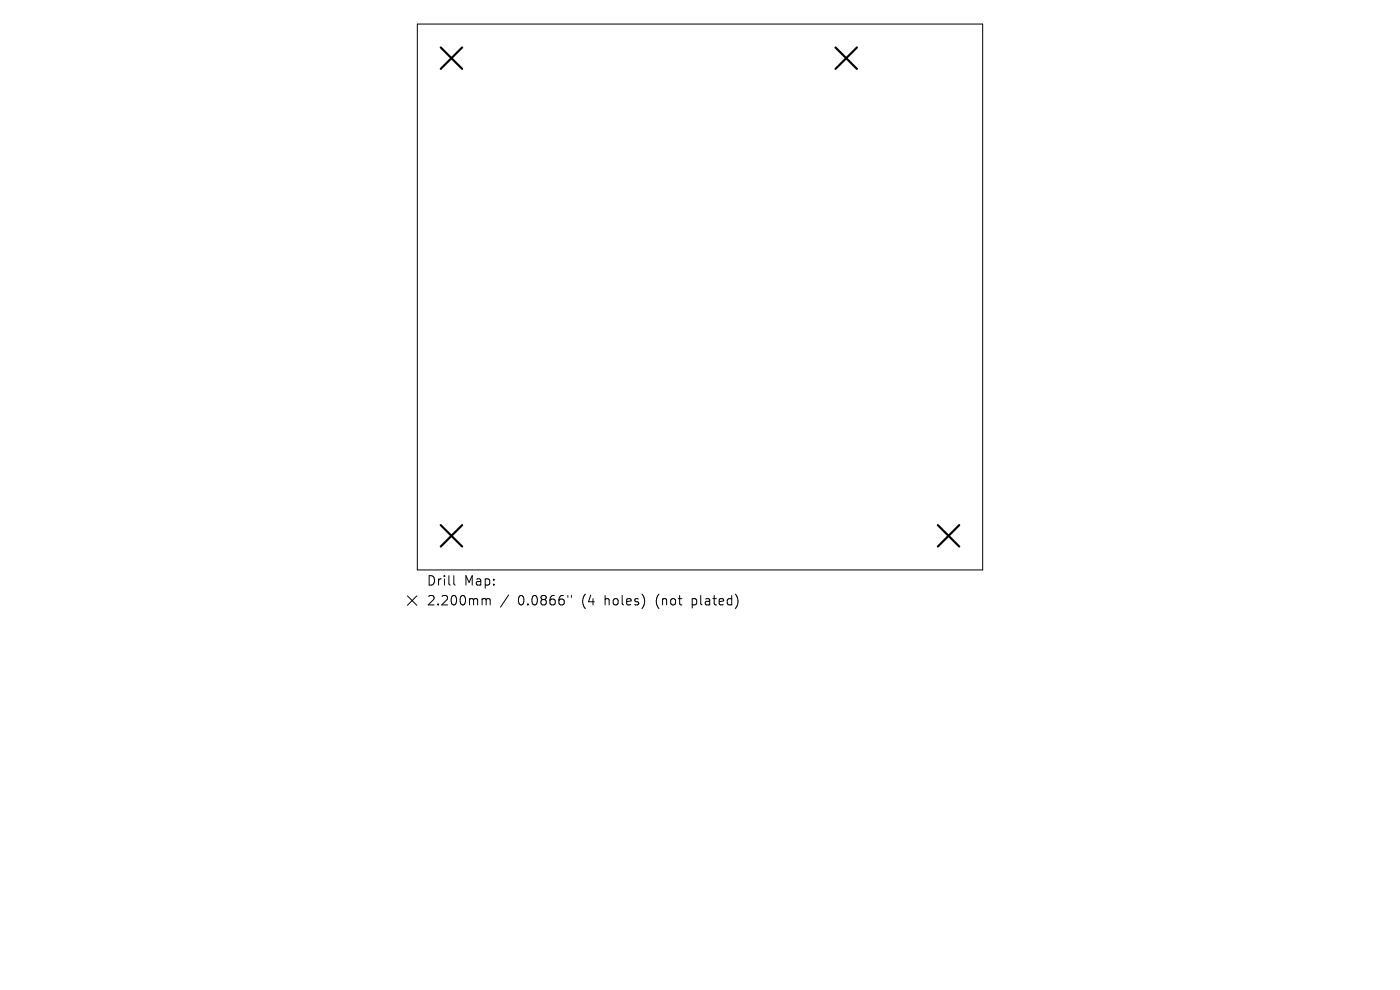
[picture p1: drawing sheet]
<svg xmlns="http://www.w3.org/2000/svg" width="297mm" height="210mm" viewBox="0 0 297 210" stroke-linecap="round" stroke-linejoin="round" font-family="sans-serif">
<defs><g id="words">
<g font-size="2.8">
<text x="90.4" y="124.5">Drill</text>
<text x="98.4" y="124.5">Map:</text>
<text x="90.4" y="128.7">2.200mm</text>
<text x="109.9" y="128.7">0.0866&quot;</text>
<text x="123.6" y="128.7">(4</text>
<text x="128.6" y="128.7">holes)</text>
<text x="139.6" y="128.7">(not</text>
<text x="147.4" y="128.7">plated)</text>
</g>
</g></defs>
<path d="M88.5 5.1h120v115.8h-120zM86.4 126.4l2 2M88.4 126.4l-2 2M96.3 122.1v1.7l.3 .3M102.6 127l.4 .1 .1 .2M103.1 127.3l.3-.3 .5 .1 .1 1.2M103.1 127.3v1M107.9 126.2l-1.7 2.6M120.5 126.3v.4M121.2 126.3v.4" fill="none" stroke="#000" stroke-width=".21"/>
<path d="M93.5 10.1l4.5 4.5M98 10.1l-4.5 4.5M177.2 10.1l4.6 4.5M181.8 10.1l-4.6 4.5M93.5 111.4l4.5 4.5M98 111.4l-4.5 4.5M199 111.4l4.5 4.5M203.5 111.4l-4.5 4.5" fill="none" stroke="#000" stroke-width=".45"/>
<use href="#words"/>
</svg>
